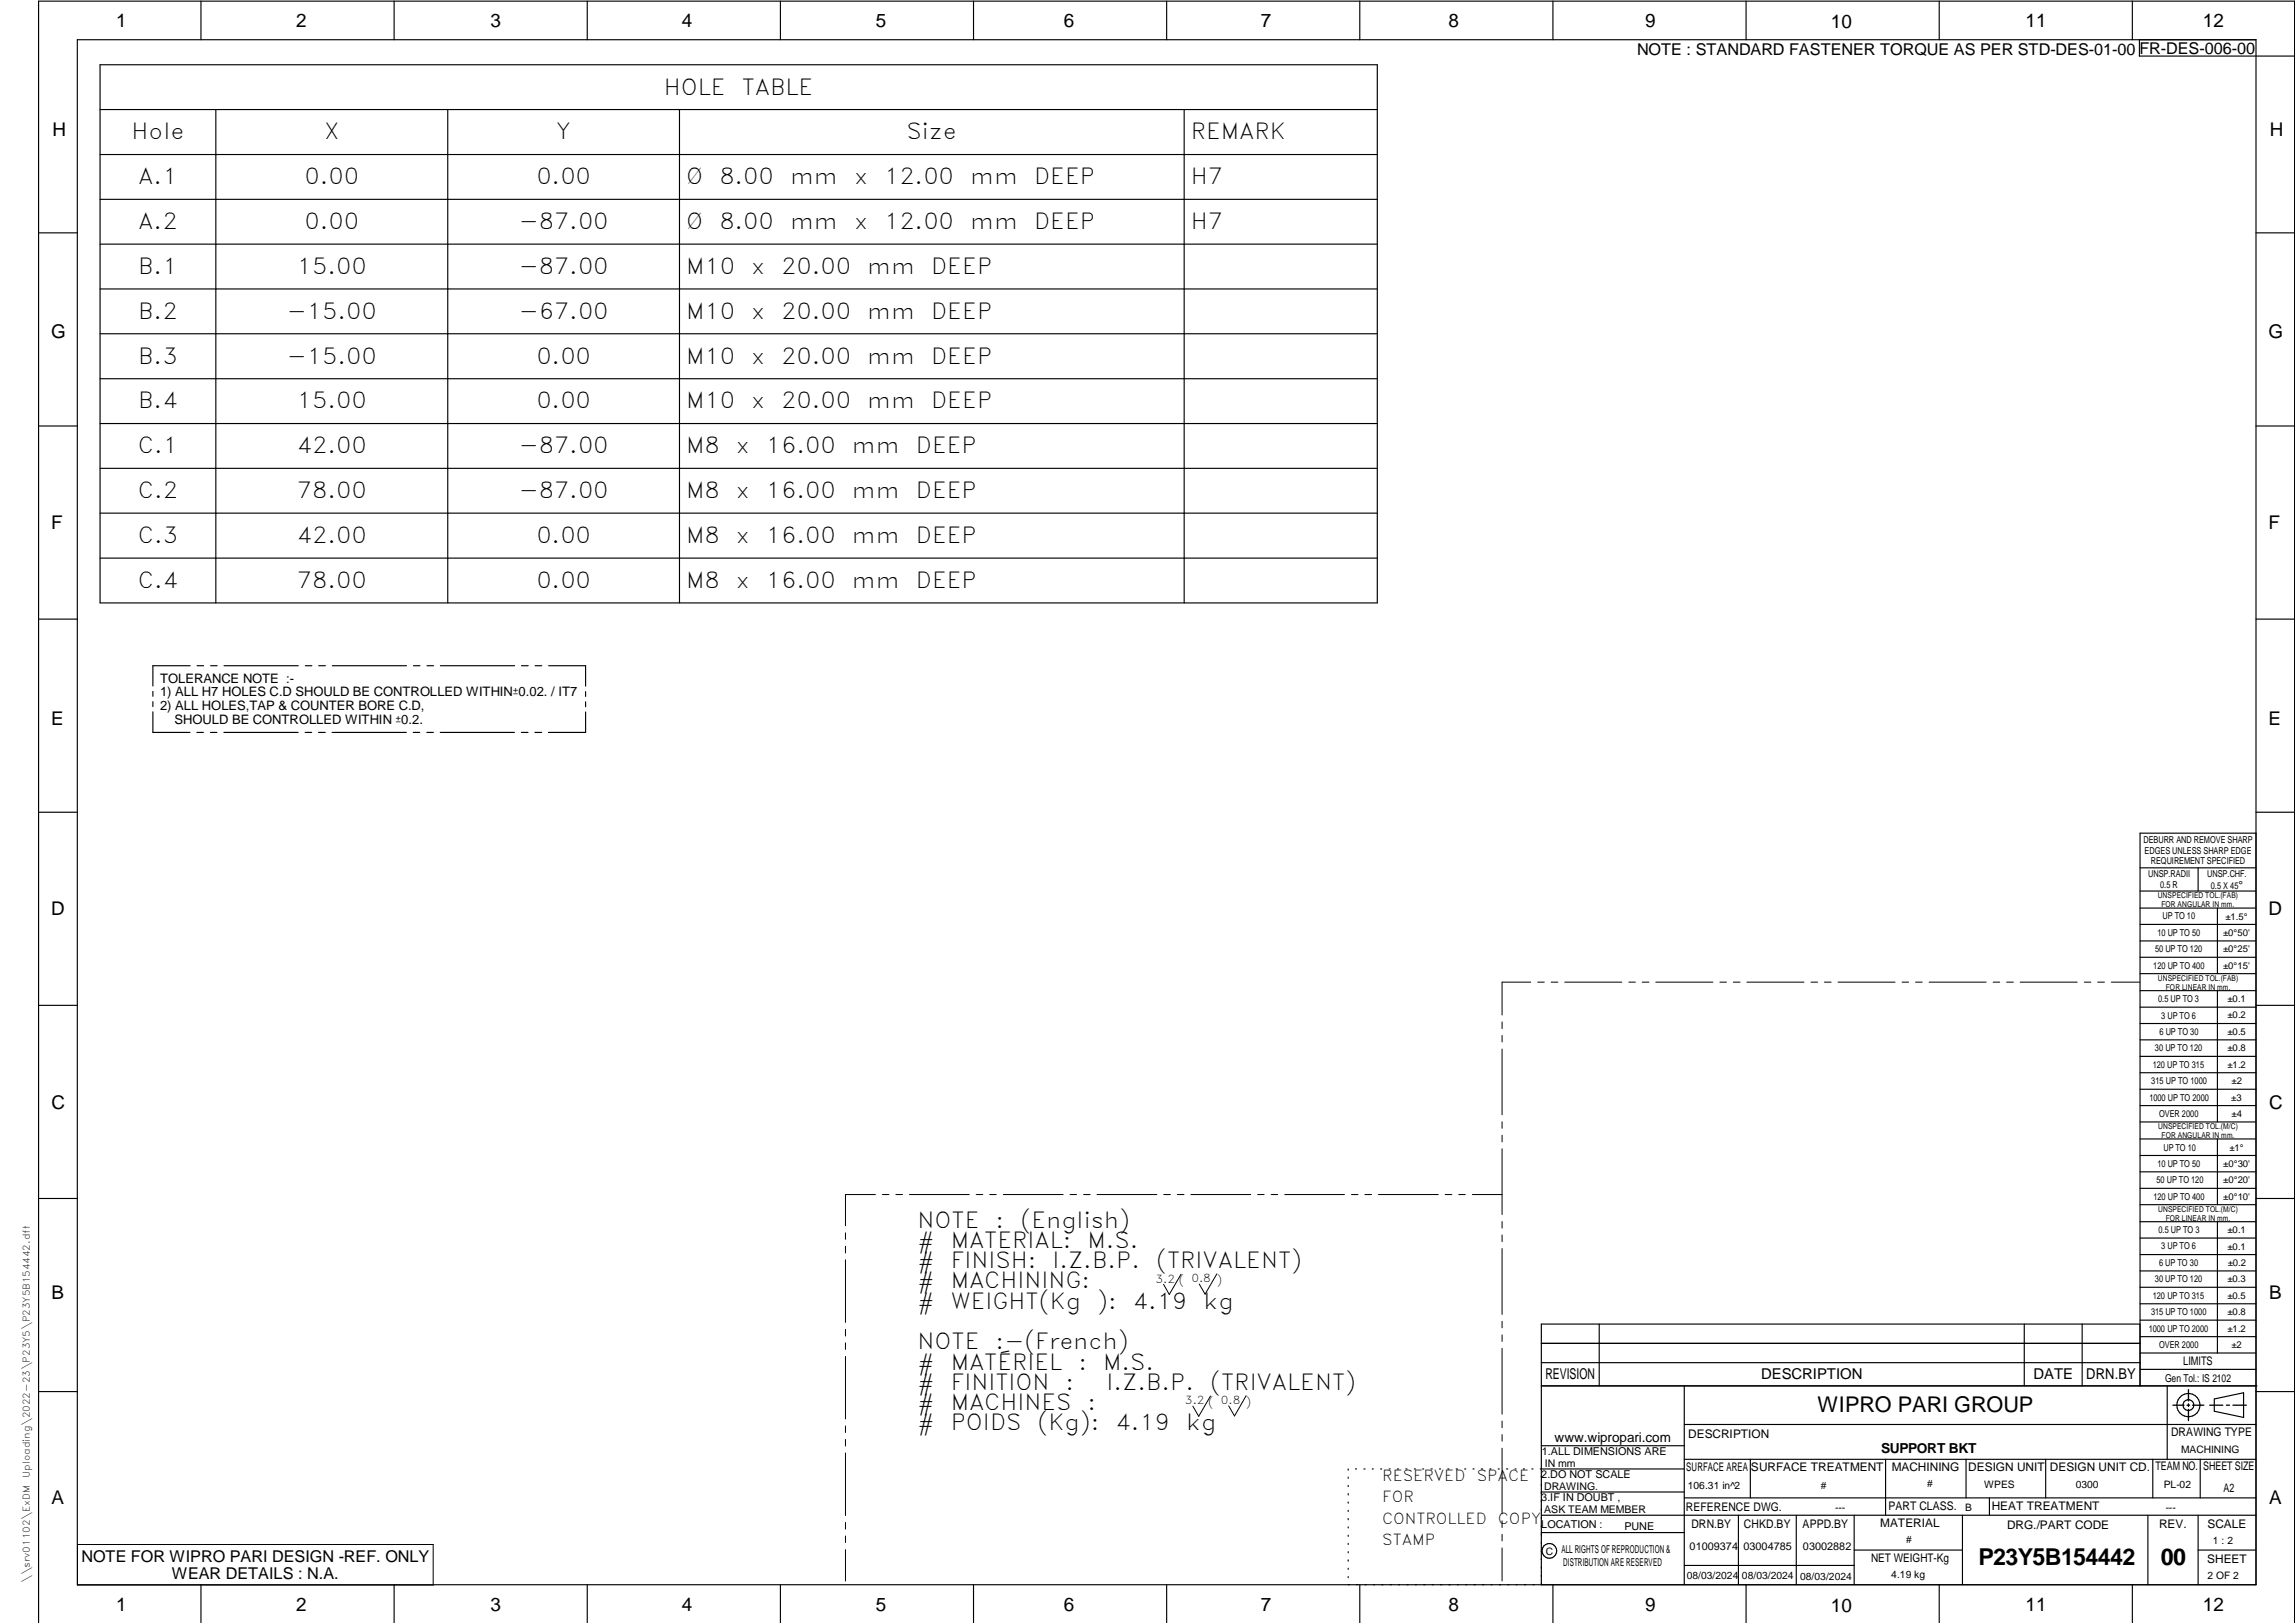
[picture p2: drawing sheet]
<svg xmlns="http://www.w3.org/2000/svg" width="594mm" height="420mm" viewBox="0 0 594 420" stroke-linecap="round" stroke-linejoin="round" font-family="sans-serif">
<defs><g id="words">
<g font-size="6">
<text x="512.1" y="405.2">P23Y5B154442</text>
<text x="559.4" y="405.2">00</text>
</g>
<g font-size="5.7">
<text x="171.8" y="24.5">HOLE</text>
<text x="192" y="24.5">TABLE</text>
<text x="34.1" y="36.1">Hole</text>
<text x="83.9" y="36.1">X</text>
<text x="144" y="36.1">Y</text>
<text x="234.7" y="36.1">Size</text>
<text x="308.3" y="36.1">REMARK</text>
<text x="35.8" y="47.7">A.1</text>
<text x="78.8" y="47.7">0.00</text>
<text x="138.8" y="47.7">0.00</text>
<text x="177.6" y="47.7">Ø</text>
<text x="186.2" y="47.7">8.00</text>
<text x="204.5" y="47.7">mm</text>
<text x="221.1" y="47.7">x</text>
<text x="228.9" y="47.7">12.00</text>
<text x="251.1" y="47.7">mm</text>
<text x="267.7" y="47.7">DEEP</text>
<text x="308.3" y="47.7">H7</text>
<text x="35.8" y="59.3">A.2</text>
<text x="78.8" y="59.3">0.00</text>
<text x="134.3" y="59.3">-87.00</text>
<text x="177.6" y="59.3">Ø</text>
<text x="186.2" y="59.3">8.00</text>
<text x="204.5" y="59.3">mm</text>
<text x="221.1" y="59.3">x</text>
<text x="228.9" y="59.3">12.00</text>
<text x="251.1" y="59.3">mm</text>
<text x="267.7" y="59.3">DEEP</text>
<text x="308.3" y="59.3">H7</text>
<text x="35.8" y="70.9">B.1</text>
<text x="76.9" y="70.9">15.00</text>
<text x="134.3" y="70.9">-87.00</text>
<text x="177.6" y="70.9">M10</text>
<text x="194.4" y="70.9">x</text>
<text x="202.2" y="70.9">20.00</text>
<text x="224.5" y="70.9">mm</text>
<text x="241.1" y="70.9">DEEP</text>
<text x="35.8" y="82.5">B.2</text>
<text x="74.2" y="82.5">-15.00</text>
<text x="134.3" y="82.5">-67.00</text>
<text x="177.6" y="82.5">M10</text>
<text x="194.4" y="82.5">x</text>
<text x="202.2" y="82.5">20.00</text>
<text x="224.5" y="82.5">mm</text>
<text x="241.1" y="82.5">DEEP</text>
<text x="35.8" y="94.1">B.3</text>
<text x="74.2" y="94.1">-15.00</text>
<text x="138.8" y="94.1">0.00</text>
<text x="177.6" y="94.1">M10</text>
<text x="194.4" y="94.1">x</text>
<text x="202.2" y="94.1">20.00</text>
<text x="224.5" y="94.1">mm</text>
<text x="241.1" y="94.1">DEEP</text>
<text x="35.8" y="105.7">B.4</text>
<text x="76.9" y="105.7">15.00</text>
<text x="138.8" y="105.7">0.00</text>
<text x="177.6" y="105.7">M10</text>
<text x="194.4" y="105.7">x</text>
<text x="202.2" y="105.7">20.00</text>
<text x="224.5" y="105.7">mm</text>
<text x="241.1" y="105.7">DEEP</text>
<text x="35.7" y="117.3">C.1</text>
<text x="76.9" y="117.3">42.00</text>
<text x="134.3" y="117.3">-87.00</text>
<text x="177.6" y="117.3">M8</text>
<text x="190.5" y="117.3">x</text>
<text x="198.3" y="117.3">16.00</text>
<text x="220.5" y="117.3">mm</text>
<text x="237.1" y="117.3">DEEP</text>
<text x="35.7" y="129">C.2</text>
<text x="76.9" y="129">78.00</text>
<text x="134.3" y="129">-87.00</text>
<text x="177.6" y="129">M8</text>
<text x="190.5" y="129">x</text>
<text x="198.3" y="129">16.00</text>
<text x="220.5" y="129">mm</text>
<text x="237.1" y="129">DEEP</text>
<text x="35.7" y="140.6">C.3</text>
<text x="76.9" y="140.6">42.00</text>
<text x="138.8" y="140.6">0.00</text>
<text x="177.6" y="140.6">M8</text>
<text x="190.5" y="140.6">x</text>
<text x="198.3" y="140.6">16.00</text>
<text x="220.5" y="140.6">mm</text>
<text x="237.1" y="140.6">DEEP</text>
<text x="35.7" y="152.2">C.4</text>
<text x="76.9" y="152.2">78.00</text>
<text x="138.8" y="152.2">0.00</text>
<text x="177.6" y="152.2">M8</text>
<text x="190.5" y="152.2">x</text>
<text x="198.3" y="152.2">16.00</text>
<text x="220.5" y="152.2">mm</text>
<text x="237.1" y="152.2">DEEP</text>
<text x="237.5" y="317.8">NOTE</text>
<text x="257.7" y="317.8">:</text>
<text x="264.1" y="317.8">(English)</text>
<text x="237.5" y="323">#</text>
<text x="246.1" y="323">MATERIAL:</text>
<text x="281.5" y="323">M.S.</text>
<text x="237.5" y="328.3">#</text>
<text x="246.1" y="328.3">FINISH:</text>
<text x="272.4" y="328.3">I.Z.B.P.</text>
<text x="299.3" y="328.3">(TRIVALENT)</text>
<text x="237.5" y="333.5">#</text>
<text x="246.1" y="333.5">MACHINING:</text>
<text x="237.5" y="338.8">#</text>
<text x="246.1" y="338.8">WEIGHT(Kg</text>
<text x="284" y="338.8">):</text>
<text x="293.3" y="338.8">4.19</text>
<text x="311.6" y="338.8">kg</text>
<text x="237.5" y="349.3">NOTE</text>
<text x="257.7" y="349.3">:-(French)</text>
<text x="237.5" y="354.5">#</text>
<text x="237.5" y="359.8">#</text>
<text x="246.1" y="359.8">FINITION</text>
<text x="246.1" y="354.5">MATÉRIEL</text>
<text x="275.8" y="359.8">:</text>
<text x="279.2" y="354.5">:</text>
<text x="285.6" y="354.5">M.S.</text>
<text x="286.4" y="359.8">I.Z.B.P.</text>
<text x="313.3" y="359.8">(TRIVALENT)</text>
<text x="237.5" y="365">#</text>
<text x="246.1" y="365">MACHINES</text>
<text x="281.5" y="365">:</text>
<text x="237.5" y="370.3">#</text>
<text x="246.1" y="370.3">POIDS</text>
<text x="268.5" y="370.3">(Kg):</text>
<text x="288.8" y="370.3">4.19</text>
<text x="307.1" y="370.3">kg</text>
</g>
<text font-size="5.6" x="470.5" y="365.5">WIPRO PARI GROUP</text>
<g font-size="4.9">
<text x="30" y="6.9">1</text>
<text x="76.7" y="6.9">2</text>
<text x="127" y="6.9">3</text>
<text x="176.5" y="6.9">4</text>
<text x="226.7" y="6.9">5</text>
<text x="275.4" y="6.9">6</text>
<text x="326.4" y="6.9">7</text>
<text x="375" y="6.9">8</text>
<text x="425.8" y="6.9">9</text>
<text x="473.9" y="7.3">10</text>
<text x="524.3" y="6.9">11</text>
<text x="570.2" y="6.9">12</text>
<text x="13.6" y="35.1">H</text>
<text x="587.6" y="35.1">H</text>
<text x="13.2" y="87.5">G</text>
<text x="587.2" y="87.5">G</text>
<text x="13.2" y="137">F</text>
<text x="587.2" y="137">F</text>
<text x="13.2" y="187.6">E</text>
<text x="587.2" y="187.6">E</text>
<text x="13.2" y="237">D</text>
<text x="587.2" y="237">D</text>
<text x="13.4" y="287.1">C</text>
<text x="587.4" y="287.1">C</text>
<text x="13.4" y="336.2">B</text>
<text x="587.4" y="336.2">B</text>
<text x="13.4" y="389.3">A</text>
<text x="587.4" y="389.3">A</text>
<text x="30" y="416.9">1</text>
<text x="76.7" y="416.9">2</text>
<text x="127" y="416.9">3</text>
<text x="176.5" y="416.9">4</text>
<text x="226.7" y="416.9">5</text>
<text x="275.4" y="416.9">6</text>
<text x="326.4" y="416.9">7</text>
<text x="375" y="416.9">8</text>
<text x="425.8" y="416.9">9</text>
<text x="473.9" y="417.3">10</text>
<text x="524.3" y="416.9">11</text>
<text x="570.2" y="416.9">12</text>
</g>
<g font-size="4.2">
<text x="423.7" y="14.3">NOTE : STANDARD FASTENER TORQUE AS PER STD-DES-01-00</text>
<text x="553.8" y="14">FR-DES-006-00</text>
<text x="21.1" y="404.3">NOTE FOR WIPRO PARI DESIGN -REF. ONLY</text>
<text x="44.5" y="408.8">WEAR DETAILS : N.A.</text>
</g>
<g font-size="3.9">
<text x="400" y="357.1">REVISION</text>
<text x="455.9" y="357.1">DESCRIPTION</text>
<text x="526.4" y="357.1">DATE</text>
<text x="540" y="357.1">DRN.BY</text>
<text x="357.8" y="383.3">RESERVED</text>
<text x="382.3" y="383.3">SPACE</text>
<text x="357.8" y="388.9">FOR</text>
<text x="357.8" y="394.5">CONTROLLED</text>
<text x="387.8" y="394.5">COPY</text>
<text x="357.8" y="400">STAMP</text>
</g>
<text font-size="3.6" x="486.9" y="376.1">SUPPORT BKT</text>
<text font-size="3.5" x="402.4" y="373.3">www.wipropari.com</text>
<g font-size="3.4">
<text x="41.4" y="176.7">TOLERANCE NOTE :-</text>
<text x="41.4" y="180.3">1) ALL H7 HOLES C.D SHOULD BE CONTROLLED WITHINu0.02. / IT7</text>
<text x="41.4" y="183.9">2) ALL HOLES,TAP &amp; COUNTER BORE C.D,</text>
<text x="45.2" y="187.5">SHOULD BE CONTROLLED WITHIN u0.2.</text>
</g>
<g font-size="3.1">
<text x="565.1" y="353.5">LIMITS</text>
<text x="562" y="371.7">DRAWING TYPE</text>
<text x="437" y="372.3">DESCRIPTION</text>
<text x="436.5" y="380.8">SURFACE AREA</text>
<text x="453.3" y="380.8">SURFACE TREATMENT</text>
<text x="489.7" y="380.8">MACHINING</text>
<text x="509.5" y="380.8">DESIGN UNIT</text>
<text x="530.6" y="380.8">DESIGN UNIT CD.</text>
<text x="558" y="380.6">TEAM NO.</text>
<text x="570.3" y="380.7">SHEET SIZE</text>
<text x="575.6" y="386.1">A2</text>
<text x="436.4" y="391.1">REFERENCE DWG.</text>
<text x="437.8" y="395.5">DRN.BY</text>
<text x="451.4" y="395.4">CHKD.BY</text>
<text x="466.6" y="395.5">APPD.BY</text>
<text x="486.7" y="395.4">MATERIAL</text>
<text x="488.9" y="390.9">PART CLASS.</text>
<text x="515.6" y="390.9">HEAT TREATMENT</text>
<text x="519.6" y="395.9">DRG./PART CODE</text>
<text x="558.9" y="395.5">REV.</text>
<text x="571.4" y="395.6">SCALE</text>
<text x="484.3" y="404.2">NET WEIGHT-Kg</text>
<text x="571.4" y="404.7">SHEET</text>
</g>
<text font-size="3" x="579.5" y="230.1">°</text>
<g font-size="2.8">
<text x="299.1" y="332.1">3.2 ( 0.8 )</text>
<text x="560.4" y="357.7">Gen Tol.: IS 2102</text>
<text x="306.7" y="363.6">3.2 ( 0.8 )</text>
<text x="399.1" y="376.6">1.ALL DIMENSIONS ARE</text>
<text x="399" y="382.7">2.DO NOT SCALE</text>
<text x="399" y="388.7">3.IF IN DOUBT ,</text>
<text x="399" y="395.4">LOCATION :</text>
<text x="420.5" y="396">PUNE</text>
<text x="404.2" y="402">ALL RIGHTS OF REPRODUCTION &amp;</text>
<text x="437.4" y="401.2">01009374</text>
<text x="451.3" y="401.2">03004785</text>
<text x="466.7" y="401.2">03002882</text>
<text x="404.7" y="405.4">DISTRIBUTION ARE RESERVED</text>
</g>
<g font-size="2.7">
<text x="564.6" y="376.2">MACHINING</text>
<text x="399.9" y="379.7">IN mm</text>
<text x="399.7" y="385.7">DRAWING.</text>
<text x="436.9" y="385.4">106.31 in^2</text>
<text x="471.4" y="385.5">#</text>
<text x="498.9" y="385">#</text>
<text x="513.6" y="385.3">WPES</text>
<text x="537.3" y="385.1">0300</text>
<text x="560.1" y="385.1">PL-02</text>
<text x="399.7" y="391.8">ASK TEAM MEMBER</text>
<text x="475.1" y="391.2">---</text>
<text x="508.7" y="391.2">B</text>
<text x="560.6" y="391.1">---</text>
<text x="493.4" y="399.5">#</text>
<text x="572.8" y="399.7">1 : 2</text>
<text x="400.1" y="402.5">C</text>
<text x="436.6" y="408.7">08/03/2024</text>
<text x="450.9" y="408.8">08/03/2024</text>
<text x="466" y="408.9">08/03/2024</text>
<text x="489.6" y="408.5">4.19 kg</text>
<text x="571.4" y="408.7">2 OF 2</text>
</g>
<g font-size="2.5">
<text x="554.9" y="218.3">DEBURR AND REMOVE SHARP</text>
<text x="555.2" y="221">EDGES UNLESS SHARP EDGE</text>
<text x="556.1" y="227.1">UNSP.RADII</text>
<text x="556.8" y="223.8">REQUIREMENT SPECIFIED</text>
<text x="571.4" y="226.9">UNSP.CHF.</text>
<text x="559.2" y="229.9">0.5 R</text>
<text x="572.3" y="230.1">0.5 X 45</text>
<text x="559.8" y="238">UP TO 10</text>
<text x="576.1" y="238.1">±1.5°</text>
<text x="558.5" y="242.2">10 UP TO 50</text>
<text x="575.5" y="242.3">±0°50'</text>
<text x="557.4" y="250.7">120 UP TO 400</text>
<text x="557.9" y="246.5">50 UP TO 120</text>
<text x="575.5" y="250.7">±0°15'</text>
<text x="575.5" y="246.5">±0°25'</text>
<text x="558.7" y="259.4">0.5 UP TO 3</text>
<text x="559.5" y="263.7">3 UP TO 6</text>
<text x="576.6" y="263.6">±0.2</text>
<text x="576.6" y="259.4">±0.1</text>
<text x="559" y="267.9">6 UP TO 30</text>
<text x="576.6" y="267.9">±0.5</text>
<text x="557.8" y="272.2">30 UP TO 120</text>
<text x="576.6" y="272.2">±0.8</text>
<text x="556.9" y="280.7">315 UP TO 1000</text>
<text x="557.3" y="276.4">120 UP TO 315</text>
<text x="576.6" y="276.4">±1.2</text>
<text x="577.7" y="280.7">±2</text>
<text x="556.4" y="284.9">1000 UP TO 2000</text>
<text x="577.6" y="284.9">±3</text>
<text x="558.9" y="289.2">OVER 2000</text>
<text x="577.7" y="289.3">±4</text>
<text x="560" y="297.9">UP TO 10</text>
<text x="577.1" y="297.9">±1°</text>
<text x="558.5" y="302.1">10 UP TO 50</text>
<text x="575.5" y="302.1">±0°30'</text>
<text x="557.4" y="310.6">120 UP TO 400</text>
<text x="558.2" y="306.3">50 UP TO 120</text>
<text x="575.5" y="310.6">±0°10'</text>
<text x="575.5" y="306.4">±0°20'</text>
<text x="558.8" y="319.2">0.5 UP TO 3</text>
<text x="559.4" y="323.4">3 UP TO 6</text>
<text x="576.6" y="319.2">±0.1</text>
<text x="576.6" y="323.5">±0.1</text>
<text x="558.9" y="327.7">6 UP TO 30</text>
<text x="576.7" y="327.7">±0.2</text>
<text x="557.8" y="332">30 UP TO 120</text>
<text x="576.6" y="332">±0.3</text>
<text x="556.8" y="340.5">315 UP TO 1000</text>
<text x="557.3" y="336.3">120 UP TO 315</text>
<text x="576.6" y="336.3">±0.5</text>
<text x="576.6" y="340.5">±0.8</text>
<text x="556.2" y="344.7">1000 UP TO 2000</text>
<text x="576.6" y="344.7">±1.2</text>
<text x="558.9" y="349">OVER 2000</text>
<text x="577.6" y="349">±2</text>
</g>
<g font-size="2.4">
<text x="7.7" y="382.7" transform="rotate(-90 7.7 382.7)">Uploading\2022-23\P23Y5\P23Y5B154442.dft</text>
<text x="7.7" y="409.8" transform="rotate(-90 7.7 409.8)">\\srv01102\ExDM</text>
</g>
<g font-size="2.1">
<text x="558.5" y="232.4">UNSPECIFIED TOL.(FAB)</text>
<text x="559.5" y="234.7">FOR ANGULAR IN mm.</text>
<text x="558.6" y="253.9">UNSPECIFIED TOL.(FAB)</text>
<text x="560.7" y="256.3">FOR LINEAR IN mm.</text>
<text x="558.7" y="292.3">UNSPECIFIED TOL.(M/C)</text>
<text x="559.6" y="294.7">FOR ANGULAR IN mm.</text>
<text x="558.7" y="313.7">UNSPECIFIED TOL.(M/C)</text>
<text x="560.6" y="316.1">FOR LINEAR IN mm.</text>
</g>
</g></defs>
<g fill="none" stroke="#000" stroke-width=".3">
<path d="M20 10.3h564v400h-564zM25.9 16.8h330.6v139.3h-330.6zM52 .3v10M102 .3v10M152 .3v10M202 .3v10M252 .3v10M302 .3v10M352 .3v10M402 .3v10M452 .3v10M502 .3v10"/>
<path d="M552 .3v10M553.8 10.3v4.2h40.3M25.9 28.4h330.6M55.9 28.4v127.7M115.9 28.4v127.7M175.9 28.4v127.7M306.5 28.4v127.7M25.9 40h330.6M25.9 51.6h330.6M10 60.3h10M25.9 63.2h330.6M25.9 74.8h330.6"/>
<path d="M584 60.3h10M25.9 86.4h330.6M25.9 98h330.6M10 110.3h10M25.9 109.6h330.6M584 110.3h10M25.9 121.2h330.6M25.9 132.8h330.6M25.9 144.5h330.6M10 160.3h10M39.6 179v1.3M49.2 172.3h-9.6v5.3"/>
<path d="M51 172.3h1.7M54.5 172.3h1.7M58 172.3h19.2M79 172.3h1.7M82.5 172.3h1.7M86 172.3h19.2M107 172.3h1.7M110.5 172.3h1.7M114 172.3h19.2M135 172.3h1.7M138.5 172.3h1.7M142 172.3h9.6v5.3"/>
<path d="M151.6 179v1.3M584 160.3h10M39.6 181.7v1.2M39.6 184.3v5.3h9.6M51 189.6h1.7M54.5 189.6h1.7M57.9 189.6h19.3M79 189.6h1.7M82.5 189.6h1.7M86 189.6h19.2M107 189.6h1.7M110.5 189.6h1.7"/>
<path d="M114 189.6h19.2M135 189.6h1.7M138.5 189.6h1.7M151.6 184.3v5.3h-9.6M151.6 181.7v1.3M10 210.3h10M584 215.7h-30v143.1M584 210.3h10M554 224.7h30M554 230.7h30M554 235.1h30M554 239.3h30"/>
<path d="M569 224.7v6M574 235.1v17M554 243.6h30M554 247.8h30M554 252.1h30M554 256.5h30M574 256.5v33.9M10 260.3h10M554 260.7h30M554 265h30M554 269.2h30M554 273.5h30"/>
<path d="M554 277.7h30M584 260.3h10M554 282h30M554 286.2h30M554 290.4h30M554 294.9h30M554 299.1h30M574 294.9v17M10 310.3h10M554 303.4h30M554 307.6h30M554 311.9h30"/>
<path d="M554 316.3h30M574 316.3v34M584 310.3h10M554 320.5h30M554 324.8h30M554 329h30M554 333.2h30M554 337.5h30M399 358.8h185.2M399 352.8h155M399 347.8h155M414 342.8v16"/>
<path d="M436 358.8v51.5M524 342.8v16M539 342.8v16M554 341.8h30M554 346h30M554 350.3h30M554 354.5h30M554 342.8h-155v67.5M561 358.8v19M10 360.3h10M399 374.3h37M436 377.8h148"/>
<path d="M453.1 377.8v10M488.1 377.8v14.5M508.9 377.8v10M529.5 377.8v10M557.3 377.8v10M569.5 377.8v10M573.2 362.2l7.6-1.6v6.3l-7.6-1.6zM584 368.8h-148M584 360.3h10M349 380.3v.3M349 382.4v.3M349 384.6v.3"/>
<path d="M349 386.7v.3M349 388.8v.3M349 391v.3M349 393.1v.3M349 395.3v.3M349 397.4v.3M349 399.5v.3M350.9 380.3h.2M353.1 380.3h.2M355.2 380.3h.3M357.4 380.3h.3M359.6 380.3h.3"/>
<path d="M361.7 380.3h.3M363.9 380.3h.3M366.1 380.3h.3M368.3 380.3h.2M370.4 380.3h.3M372.6 380.3h.3M374.8 380.3h.3M376.9 380.3h.4M379.1 380.3h.3M381.3 380.3h.3M383.4 380.3h.4M385.6 380.3h.3"/>
<path d="M387.8 380.3h.3M390 380.3h.3M392.2 380.3h.3M394.3 380.3h.3M396.5 380.3h.3M398.7 380.3h37.3M399 396.7h37M399 392.3h185M399 386.2h37M436 387.8h148M450 392.3v18M465 392.3v18"/>
<path d="M480 392.3v18M508 392.3v18M515 387.8v4.5M556 392.3v18M569 392.3v18M52 410.3v9.7M102 410.3v9.7M152 410.3v9.7M202 410.3v9.7M252 410.3v9.7M302 410.3v9.7M349 401.7v.3"/>
<path d="M349 403.8v.4M349 406v.3M349 408.1v.3M352 410.3v9.7M402 410.3v9.7M436 405.3h44M452 410.3v9.7M480 401.3h28M502 410.3v9.7M552 410.3v9.7M569 401.3h15M10 420v-419.7h584v419.7"/>
<circle cx="566.5" cy="363.7" r="1.39"/>
<circle cx="566.5" cy="363.8" r="3"/>
<circle cx="401.1" cy="401.5" r="1.9"/>
</g>
<g fill="none" stroke="#000" stroke-width=".26">
<path d="M396.2 254.3h-7.4v8.5M398.1 254.3h1.6M401.5 254.3h1.8M405 254.3h14.8M421.6 254.3h1.7M425.1 254.3h1.7M428.6 254.3h14.8M445.2 254.3h1.7M448.7 254.3h1.7M452.2 254.3h14.8M468.8 254.3h1.7M472.3 254.3h1.7"/>
<path d="M475.8 254.3h14.8M492.4 254.3h1.7M495.8 254.3h1.8M499.4 254.3h14.7M516 254.3h1.6M519.4 254.3h1.8M522.9 254.3h14.8M539.5 254.3h1.7M543 254.3h1.7M546.5 254.3h7.4M388.8 264.5v1.8M388.8 268.1v1.6"/>
<path d="M388.8 271.6v17M388.8 290.4v1.7M388.8 293.9v1.7M388.8 297.4v17M218.9 319.2v1.6M226.6 309.2h-7.7v8.1M228.4 309.2h1.7M231.9 309.2h1.7M235.4 309.2h15.5M252.7 309.2h1.7M256.2 309.2h1.7M259.7 309.2h15.5"/>
<path d="M277 309.2h1.7M280.5 309.2h1.7M284 309.2h15.5M301.2 309.2h1.8M304.8 309.2h1.7M308.3 309.2h15.5M325.5 309.2h1.7M329.1 309.2h1.6M332.6 309.2h15.4M349.8 309.2h1.7M353.3 309.2h1.7M356.8 309.2h15.5"/>
<path d="M374.1 309.2h1.7M377.6 309.2h1.7M381.1 309.2h7.7M388.8 316.2v1.7M388.8 319.7v1.7M218.9 322.6v1.8M218.9 326.1v16.2M305.7 329.9l-3 5.2-1.5-2.6M315 329.8l-3.1 5.2-1.5-2.6M388.8 323.2v17.1M218.9 344.1v1.8M218.9 347.6v1.7"/>
<path d="M218.9 351.2v16.1M388.8 342.1v1.6M388.8 345.6v1.7M388.8 349v17.1M218.9 369.1v1.7M218.9 372.6v1.8M218.9 376.1v16.2M313.3 361.4l-3 5.2-1.5-2.6M322.6 361.3l-3 5.3-1.6-2.7M388.8 367.9v1.7M388.8 371.4v1.7M388.8 374.9v17"/>
<path d="M20.1 399.8h92v10.5h-92zM218.9 394.1v1.8M218.9 397.6v1.7M388.8 393.7v1.7M388.8 397.2v1.7M218.9 401.2v8.1M388.8 400.7v8.6"/>
</g>
<path d="M566.5 359.7v3M562.5 363.8h2.9M566.1 363.8h.7M566.5 363.4v.7M566.5 364.9v2.8M567.6 363.8h2.9M572 363.8h3.4M576.3 363.8h.8M578 363.8h3.5" fill="none" stroke="#000" stroke-width=".34"/>
<use href="#words"/>
</svg>
